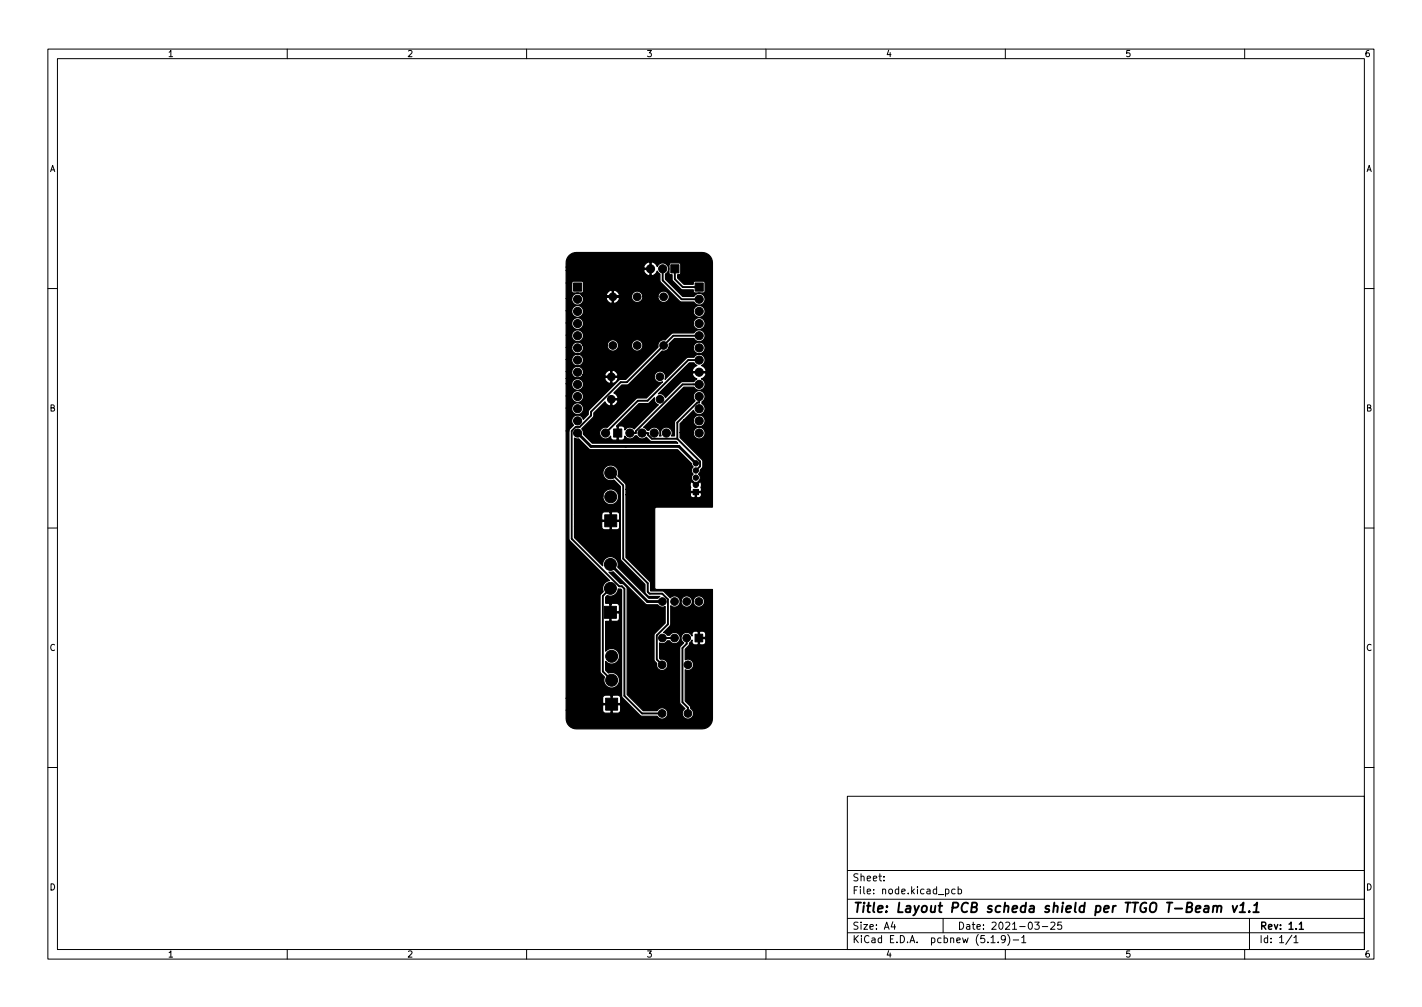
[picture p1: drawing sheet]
<svg xmlns="http://www.w3.org/2000/svg" width="297mm" height="210mm" viewBox="0 0 297 210" stroke-linecap="round" stroke-linejoin="round" font-family="sans-serif">
<defs><g id="words">
<text font-size="2.8" x="178" y="190.6">Title: Layout PCB scheda shield per TTGO T-Beam v1.1</text>
<g font-size="2.1">
<text x="178" y="184">Sheet:</text>
<text x="178" y="186.7">File: node.kicad_pcb</text>
<text x="178" y="196.9">KiCad E.D.A. pcbnew (5.1.9)-1</text>
<text x="178" y="194.1">Size: A4</text>
<text x="200" y="194.1">Date: 2021-03-25</text>
<text x="263" y="194.1">Rev: 1.1</text>
<text x="263" y="196.9">Id: 1/1</text>
</g>
<g font-size="1.8">
<text x="35" y="11.9">1</text>
<text x="85" y="11.9">2</text>
<text x="135" y="11.9">3</text>
<text x="185" y="11.9">4</text>
<text x="235" y="11.9">5</text>
<text x="285" y="11.9">6</text>
<text x="10.3" y="35.9">A</text>
<text x="285.3" y="35.9">A</text>
<text x="10.3" y="85.9">B</text>
<text x="285.3" y="85.9">B</text>
<text x="10.3" y="135.9">C</text>
<text x="285.3" y="135.9">C</text>
<text x="10.3" y="185.9">D</text>
<text x="285.3" y="185.9">D</text>
<text x="35" y="199.9">1</text>
<text x="85" y="199.9">2</text>
<text x="135" y="199.9">3</text>
<text x="185" y="199.9">4</text>
<text x="235" y="199.9">5</text>
<text x="285" y="199.9">6</text>
</g>
</g></defs>
<g fill="none" stroke="#000" stroke-width=".21">
<path d="M10 10.2h277v190.1h-277zM12 12.2h273v186.1h-273zM60 10.2v2M110 10.2v2M160 10.2v2M210 10.2v2M260 10.2v2M10 60.2h2M285 60.2h2M10 110.2h2M285 110.2h2M10 160.2h2"/>
<path d="M177 166.3h108v32h-108zM285 160.2h2M60 198.3v2M110 198.3v2M160 198.3v2M177 194.8h108M177 191.8h108M177 187.8h108M177 181.8h108M184.6 183.8v.1M184.6 183v.1M186.5 192.5l-.4 1h1"/>
<path d="M186.9 193v1M197 191.8v3M197.5 185.7l.4-.1 .3 .3-.1 .7h-.6M199.5 185.7l-.4-.1-.3 .3 .1 .7h.6M200.1 185.7l.5-.1 .3 .3-.2 .7h-.6M200.1 185.1v1.5M207 196.8h.9M208.5 196.7v.1M210 198.3v2M210 196l-.3 .3-.4-.1-.2-.2 .2-.6 .4-.1 .2 .2a.99 .99 0 0 1-.3 1.3h-.3M210.5 195.1a1.72 1.72 0 0 1 0 2.3M211.6 196.3h1.2"/>
<path d="M213.4 195.8l.5-.5v1.5M213.4 196.8h.9M216.1 192.5h1l-.5 .6 .4 .1v.7l-.2 .1-.7-.1M217.7 193.5h1.2M219.5 192.7l.6-.2 .3 .5-1 1h1M221.7 192.5h-.7l-.1 .7 .2-.1 .5 .1 .2 .2-.1 .5-.2 .1-.6-.1M260 198.3v2M261 191.8v6.5M269.9 195.3l-1.3 1.9M270.3 195.8l.4-.5v1.5M270.3 196.8h.8"/>
</g>
<path d="M271.4 193l.4-.5v1.5M271.4 194h.9" fill="none" stroke="#000" stroke-width=".3"/>
<g fill="none" stroke="#000" stroke-width=".4">
<path d="M138.4 56.1v2.4l4 4h3.6M141 56.1v2.2l1.6 1.6h3.4M146 75.2h-2.2l-8.5 8.5h-2.1l-6.7 6.7M146 70.1h-5.3l-9.7 9.7h-1.4l-6.1 6.2v.8l-2.4 2.3h-.8l-.9 .9v22.5l9.9 9.9h.6l.5 .5v22.4l3.7 3.7h4.2M127.6 98.7l2.6 2.6v15.3l5.1 5.2v1.8l.4 .4h2.6l1.2 1.2v5.1l-2.3 2.4v5l1.1 1.1M134.1 90.4h1.3v.4l.8 .8h5.3M141.5 91.6l4.7 4.8v1l-.8 .8M146 80.3h-3.4l-9.8 9.7v.4h-1.2M146 82.8v1.2h-.3l-4.2 4.2v3.4M127.5 122.9l-1.6 1.5v15.8l1.9 1.8M138.4 133.2h2.5M143.4 133.2v1.2l-.8 .9v11.3l1.1 1.2v1.2"/>
<path d="M251.7 189.2h.7v1.3M252.5 189.6l-.7 .1a.4 .4 0 0 0-.3 .3 .4 .4 0 0 0 .2 .5l.7-.1M253.5 189.3l.3-.2 .4 .1v1.3M253.5 189.1l-.2 1.4M254.3 189.4a.5 .5 0 0 1 .8-.2l-.1 1.3M257.5 189.1l.3 1.4 .6-1.4M258.9 190.5h1.2M259.1 189l.7-.5-.3 2M261 190.3l-.1 .2M261.8 190.5h1.1M262 189l.6-.5-.2 2"/>
</g>
<g fill="#000" stroke="#000" stroke-width=".21">
<path d="M119.8 59.1h1.7v1.7h-1.7zM140.1 55.3h1.7v1.7h-1.7zM145.2 59.1h1.7v1.7h-1.7zM128.2 89.6h1.7v1.7h-1.7zM126.3 107.5h2.5v2.5h-2.5zM144.8 102.2h1.1v1.1h-1.1zM126.3 126.6h2.5v2.5h-2.5zM145.2 132.4h1.6v1.6h-1.6zM126.5 145.8h2.5v2.5h-2.5z"/>
<circle cx="135.9" cy="56.1" r=".85"/>
<circle cx="138.4" cy="56.1" r=".85"/>
<circle cx="120.6" cy="75.2" r=".85"/>
<circle cx="120.6" cy="65" r=".85"/>
<circle cx="120.6" cy="62.5" r=".85"/>
<circle cx="120.6" cy="77.7" r=".85"/>
<circle cx="120.6" cy="67.6" r=".85"/>
<circle cx="120.6" cy="72.6" r=".85"/>
<circle cx="120.6" cy="70.1" r=".85"/>
<circle cx="127.7" cy="78.7" r=".8"/>
<circle cx="128" cy="72.1" r=".8"/>
<circle cx="128" cy="62" r=".8"/>
<circle cx="133.1" cy="62" r=".8"/>
<circle cx="133.1" cy="72.1" r=".8"/>
<circle cx="137.9" cy="78.7" r=".8"/>
<circle cx="138.6" cy="72.1" r=".8"/>
<circle cx="138.6" cy="62" r=".8"/>
<circle cx="146" cy="70.1" r=".85"/>
<circle cx="146" cy="62.5" r=".85"/>
<circle cx="146" cy="72.6" r=".85"/>
<circle cx="146" cy="75.2" r=".85"/>
<circle cx="146" cy="65" r=".85"/>
<circle cx="146" cy="77.7" r=".85"/>
<circle cx="146" cy="67.6" r=".85"/>
<circle cx="120.6" cy="87.9" r=".85"/>
<circle cx="120.6" cy="85.3" r=".85"/>
<circle cx="120.6" cy="90.4" r=".85"/>
<circle cx="120.6" cy="80.3" r=".85"/>
<circle cx="120.6" cy="82.8" r=".85"/>
<circle cx="126.5" cy="90.4" r=".85"/>
<circle cx="127.6" cy="98.7" r="1.25"/>
<circle cx="127.7" cy="83.4" r=".8"/>
<circle cx="131.6" cy="90.4" r=".85"/>
<circle cx="134.1" cy="90.4" r=".85"/>
<circle cx="136.7" cy="90.4" r=".85"/>
<circle cx="137.9" cy="83.4" r=".8"/>
<circle cx="139.2" cy="90.4" r=".85"/>
<circle cx="145.4" cy="96.7" r=".55"/>
<circle cx="145.4" cy="99.7" r=".55"/>
<circle cx="145.4" cy="98.2" r=".55"/>
<circle cx="146" cy="82.8" r=".85"/>
<circle cx="146" cy="87.9" r=".85"/>
<circle cx="146" cy="85.3" r=".85"/>
<circle cx="146" cy="90.4" r=".85"/>
<circle cx="146" cy="80.3" r=".85"/>
<circle cx="127.5" cy="117.9" r="1.25"/>
<circle cx="127.6" cy="103.7" r="1.25"/>
<circle cx="145.4" cy="101.2" r=".55"/>
<circle cx="127.5" cy="122.9" r="1.25"/>
<circle cx="127.8" cy="137" r="1.25"/>
<circle cx="138.3" cy="138.8" r=".8"/>
<circle cx="138.4" cy="125.6" r=".8"/>
<circle cx="138.4" cy="133.2" r=".8"/>
<circle cx="140.9" cy="133.2" r=".8"/>
<circle cx="140.9" cy="125.6" r=".8"/>
<circle cx="143.4" cy="125.6" r=".8"/>
<circle cx="143.4" cy="133.2" r=".8"/>
<circle cx="143.7" cy="138.8" r=".8"/>
<circle cx="146" cy="125.6" r=".8"/>
<circle cx="127.8" cy="142" r="1.25"/>
<circle cx="138.3" cy="149" r=".8"/>
<circle cx="143.7" cy="149" r=".8"/>
</g>
<path d="M120.6 90.4l2.8 2.8h18.4l3.6 3.5M127.5 117.9l7.8 7.7h3.1" fill="none" stroke="#000" stroke-width=".6"/>
<path d="M118.9 53.4a2.15 2.15 0 0 1 1.5-.7l26.7 .1a2.14 2.14 0 0 1 1.7 2.1v51h-11.6l-.3 .1-.1 .3v16.6l.4 .2h11.6v26.9a2.14 2.14 0 0 1-2.1 2.2l-26.7-.1a2.14 2.14 0 0 1-1.7-2.1v-1.7h7.6a.64 .64 0 0 0 .6 .6h1l.1-.1v-1.6h.3v1.6l.1 .1h1.3l.3-.5v-1.1l-.1-.1h-3.5l-.1 .1v1h-7.6v-2.5h7.6v.9l.1 .2h1.6v-1.6h.3v1.6h1.6l.1-.2v-.9a.64 .64 0 0 0-.6-.7h-1l-.1 .2-.4-.2-1.1 .1-.3 .1-.2 .5h-7.6v-55.8h.5l.1 22.6 8.4 8.6-.3 .1a1.63 1.63 0 0 0-1 2.2l-.6 .6-.1 .3v15.8l.1 .3 .9 .9-.1 .2a1.64 1.64 0 0 0 1.5 2.1 1.64 1.64 0 0 0 1.7-2 1.64 1.64 0 0 0-2.3-1.2l-.6-.5v-1.9a1.64 1.64 0 0 0 2.4 .1 1.64 1.64 0 0 0 0-2.4 1.64 1.64 0 0 0-2.4 .2v-6.3h.7l.2-.1v-1.6h.2v1.6l.2 .1h1a.64 .64 0 0 0 .6-.6v-1l-.2-.1h-1.8v-1.9h.2v1.6h1.6l.2-.1v-1.1l-.2-.4-.3-.1h-1.1l-.4 .1-.2-.1h-.7v-1.3l.3-.4a1.63 1.63 0 0 0 2.3-1.3h.6l.1 .2 .1 22.3 3.9 4h3.5a1.19 1.19 0 0 0 1.8 .4 1.19 1.19 0 0 0 0-1.8 1.19 1.19 0 0 0-1.8 .3h-2.9l-3.4-3.4v-22.2l-.8-.9-.6-.1-2.4-2.3 .9-.1 6.8 6.8 2.5 .2a1.18 1.18 0 0 0 1.5 .2v3.5l-2.3 2.4v5.2l.1 .3 .5 .5a1.19 1.19 0 0 0 1 1.5 1.19 1.19 0 0 0 1.3-1.3 1.19 1.19 0 0 0-1.5-1l-.2-.2v-2.2h4.2v11.3l.1 .4 1 1a1.18 1.18 0 0 0-.3 1.8 1.18 1.18 0 0 0 1.8-.1 1.18 1.18 0 0 0-.3-1.8l-.1-.5-1.1-1v-6.6a1.19 1.19 0 0 0 1.8-1 1.19 1.19 0 0 0-1.8-1v-2.3l.8-.8 .1-.5 .6-.6a.76 .76 0 0 0 .5 1l.6 .1 .2-.2v-1.2h.2v1.2l.2 .2h.5a.64 .64 0 0 0 .6-.7v-.5l-.1-.2h-1.5l.1-1.4h.2v1.2h1.2l.1-.2v-.6l-.2-.3-.4-.2h-.5l-.2 .1-.9-.1a.64 .64 0 0 0-.7 .6l.1 .4-.1-.1a1.18 1.18 0 0 0-1.9-.4 1.18 1.18 0 0 0 .2 1.9l-.7 .8-.1 .3h-4.2v-1a1.18 1.18 0 0 0 1.6-.5h.5l.1 .2a1.19 1.19 0 0 0 1.8 0 1.19 1.19 0 0 0-.2-1.7 1.19 1.19 0 0 0-1.7 .3h-.5l-.3-.3-.5-.2 1.5-1.7 .1-3.9a1.19 1.19 0 0 0 1.3 .1 1.19 1.19 0 0 0 .6-1.1h.2v.2a1.19 1.19 0 0 0 1.3 1.1 1.19 1.19 0 0 0 1-1.3h.2v.2a1.19 1.19 0 0 0 1.8 .9 1.19 1.19 0 0 0 0-2 1.19 1.19 0 0 0-1.8 .9h-.2v-.2a1.19 1.19 0 0 0-1.3-.9 1.19 1.19 0 0 0-1 1.1h-.2l-.1-.2a1.18 1.18 0 0 0-2-.5l-1.4-1.4h-2.7l-.1-1.9-5-5.1v-13.1h13.4a.64 .64 0 0 0 .3 .6 .64 .64 0 0 0 .7-.1v-.9h.3v.9l.1 .1a.67 .67 0 0 0 .8-.2 .67 .67 0 0 0 0-.8h-2.1l-.1 .4h-13.4v-1.1h13.4l.1 .4h2.1l.1-.1-.1-.7 .1-.6a.42 .42 0 0 0-.3-.6l-.8 .8-.9-.8a.82 .82 0 0 0-.2 1.2l-.1 .4h-13.4l-.1-1.2-1.6-1.6v-.2a1.64 1.64 0 0 0-1.4-2.1 1.64 1.64 0 0 0-1.7 1.9 1.64 1.64 0 0 0 2.2 1.2l1.4 1.4v15.3l5.1 5.1v1.7l.6 .7 .4 .1h2.1l-.4 .4h-1.9l-6.5-6.5a1.63 1.63 0 0 0-1.4-2.2 1.63 1.63 0 0 0-1.7 2l-5.9-5.9v-2.3h5.7l.1 .3 .3 .3h1.2l.1-.1v-1.6h.3v1.6l.2 .1h.9a.64 .64 0 0 0 .7-.6v-1l-.2-.1h-3.5l-.1 .1v1h-5.7v-2.5h5.7v1l.1 .1h1.6v-1.6h.3v1.6h1.6l.2-.1-.1-1.1-.3-.5h-1.2l-.5 .1-.1-.1-1-.1a.64 .64 0 0 0-.6 .7h-5.7v-3.9h5.9v.3a1.64 1.64 0 0 0 2.5 1.2 1.64 1.64 0 0 0 0-2.8 1.64 1.64 0 0 0-2.5 1.3h-5.9v-12.1l.9 .1 2.4 2.3h18.2l2.9 2.9 .4 .7a.93 .93 0 0 0 0 1.5 .93 .93 0 0 0-.1 1.4l.7 .7 .6-.7a.93 .93 0 0 0-.1-1.4l.3-.3 .1-.6 .5-.5v-1.5l-4.7-4.7v-1.1h2.7a1.24 1.24 0 0 0 1.7 1.3 1.24 1.24 0 0 0 .4-2.1 1.24 1.24 0 0 0-2 .6l-.1 .2h-2.7v-1.8l.7-.7h2v.2a1.24 1.24 0 0 0 1.9 .9 1.24 1.24 0 0 0 0-2.1 1.24 1.24 0 0 0-1.9 1h-2l2.1-2.1a1.26 1.26 0 0 0 2 .6 1.26 1.26 0 0 0-.3-2.1v-.3a1.23 1.23 0 0 0 .5-1.8 1.23 1.23 0 0 0-1.8-.2 1.23 1.23 0 0 0-.1 1.8l-4.2 4.2-.1 3.1h-.6a1.24 1.24 0 0 0-1.1-1.8 1.24 1.24 0 0 0-1.1 1.8h-.4a1.27 1.27 0 0 0-.5-1.7 1.27 1.27 0 0 0-1.7 .5h-.3l-.8-.6 8.4-8.4h2.2a1.23 1.23 0 0 0 2 .3 1.23 1.23 0 0 0-.5-2l.8-.6 .2-.4-.1-.3h-2.7a1.04 1.04 0 0 0 .9 1.3l-.6 .6-2.7 .1-3.3 3.2a1.18 1.18 0 0 0-1.5-.8l6.5-6.4h1l.6 .5-.6 .4a.67 .67 0 0 0-.3 .9h2.7l.1-.2-.2-.4-.8-.7a1.23 1.23 0 0 0 .5-2 1.23 1.23 0 0 0-2 .3l-1.6 .1-4.5 4.5 .1-.2a1.19 1.19 0 0 0-1.1-1.5 1.19 1.19 0 0 0-1.2 1.4 1.19 1.19 0 0 0 1.7 .8l-3.4 3.4h-1.8l-.4 .2-5.9 5.9a1.24 1.24 0 0 0-1.6 .8 1.24 1.24 0 0 0 .6 1.5 1.24 1.24 0 0 0 1.6-.4 .68 .68 0 0 0 .7 .8h.5l.2-.2v-2.6l-.1-.1 4.7-4.7 2-.1 1.2-1.2a1.18 1.18 0 0 0 .8 1.5l-5 5.1-.1-.1a1.23 1.23 0 0 0-1.9 .3 .68 .68 0 0 0-.6-.9h-.6l-.1 .2v2.6l.1 .2h.7a.69 .69 0 0 0 .5-.8 1.23 1.23 0 0 0 2.2-.1h.3a1.23 1.23 0 0 0 2 .3l1 .9h5.2l.4 .3h-17.9l-1.8-1.8-.1-.6-.3-.6 2.4-2.3 .1-.3v-.7l2.4-2.3 .4 .6 .6 .3 .2-.2v-1.1h.2v1.1a.95 .95 0 0 0 1.2-1.1h-1.4v-.3h1.4l.1-.2-.3-.6-.6-.4 1.7-1.6h1.2l.3-.2 6.9-6.9a1.18 1.18 0 0 0 1.4-.8h5.1v.3a1.24 1.24 0 0 0 1.9 .9 1.24 1.24 0 0 0 0-2.1 1.24 1.24 0 0 0-1.9 .9h-5.1l.1-.7 1.1-1.1h4.1a1.24 1.24 0 0 0 1.8 .4 1.24 1.24 0 0 0 0-2 1.24 1.24 0 0 0-1.8 .4h-4.5l-1.6 1.5-.2-.1a1.18 1.18 0 0 0-1.2 1.5l-6.8 6.8h-1.2l-.3 .2-6.1 6.2-.2 .3v.6l-1.1 1.1a1.23 1.23 0 0 0-1.8-.8 1.23 1.23 0 0 0-.2 2l-.9 .8-.1 .4h-.5v-4.8h1.1a1.24 1.24 0 0 0 1.7 1.3 1.24 1.24 0 0 0 .4-2.1 1.24 1.24 0 0 0-2 .6l-.1 .2h-1.1v-2.5h1.1a1.24 1.24 0 0 0 1.7 1.3 1.24 1.24 0 0 0 .4-2.1 1.24 1.24 0 0 0-2 .5l-.1 .3h-1.1v-2.6h1.1a1.24 1.24 0 0 0 1.7 1.3 1.24 1.24 0 0 0 .4-2 1.24 1.24 0 0 0-2 .5l-.1 .2h-1.1v-1.1h8l.3 .6 .8 .5 .2-.2v-1.1h.2v1.1a.95 .95 0 0 0 1.2-1.1h-2.6l-.1 .2h-8v-1.4h1.1v.2a1.24 1.24 0 0 0 1 1.1 1.24 1.24 0 0 0 1.3-.6h4.6l.1 .2h1.2v-1.1h.2v1.1h1.2l.1-.2a1.17 1.17 0 0 0-1.5-.9 1.07 1.07 0 0 0-1.3 .9h-4.6a1.24 1.24 0 0 0-.7-1.8 1.24 1.24 0 0 0-1.6 1.1h-1.1v-2.5h1.1v.2a1.24 1.24 0 0 0 1.9 .9 1.24 1.24 0 0 0 0-2.1 1.24 1.24 0 0 0-1.9 1h-1.1v-2.6h1.1v.3a1.24 1.24 0 0 0 1.6 1 1.24 1.24 0 0 0 .7-1.8h5.1v.2a1.19 1.19 0 0 0 1.3 1.1 1.19 1.19 0 0 0 1.1-1.3h2.7v.2a1.19 1.19 0 0 0 1.8 .9 1.19 1.19 0 0 0 0-2 1.19 1.19 0 0 0-1.8 .9h-2.7v-.2a1.19 1.19 0 0 0-1.3-.9 1.19 1.19 0 0 0-1.1 1.1h-5.1l-.1-.1a1.24 1.24 0 0 0-1.3-.4 1.24 1.24 0 0 0-.9 1h-1.1v-2.5h1.1v.2a1.24 1.24 0 0 0 1.9 .9 1.24 1.24 0 0 0 0-2.1 1.24 1.24 0 0 0-1.9 1h-1.1v-2.6h1.1v.3a1.24 1.24 0 0 0 1.4 1.1 1.24 1.24 0 0 0 1.1-1.4h22.9v.3a1.24 1.24 0 0 0 1.9 .9 1.24 1.24 0 0 0 0-2.1 1.24 1.24 0 0 0-1.9 .9h-22.9l-.1-.2a1.24 1.24 0 0 0-1.3-.9 1.24 1.24 0 0 0-1.1 1.1h-1.1v-2.5h1.1v.2a1.24 1.24 0 0 0 1.4 1.1 1.24 1.24 0 0 0 1.1-1.3h22.9v.2a1.24 1.24 0 0 0 1.9 1 1.24 1.24 0 0 0 0-2.1 1.24 1.24 0 0 0-1.9 .9h-22.9l-.1-.2a1.24 1.24 0 0 0-1.3-.9 1.24 1.24 0 0 0-1.1 1.1h-1.1v-2.5h1.1v.2a1.24 1.24 0 0 0 1.4 1.1 1.24 1.24 0 0 0 1.1-1.4h4.7l.5 .7a.62 .62 0 0 0 .8 .2v-1.1h.2v1.1l.3 .2 .8-.6 .2-.5-.1-.2h-2.6l-.1 .2h-4.7l-.2-.4h10.2a1.19 1.19 0 0 0 1.2 1.3 1.19 1.19 0 0 0 1.2-1.3h3.1v.2a1.19 1.19 0 0 0 1.8 .9 1.19 1.19 0 0 0 0-2 1.19 1.19 0 0 0-1.8 .9h-3.1l-.1-.3a1.19 1.19 0 0 0-1.2-.8 1.19 1.19 0 0 0-1.1 1.1h-10.2l-.2-.3h5.1l.1 .2h1.2v-1.1h.2v1.1h1.2a.95 .95 0 0 0-1.2-1.1 1.15 1.15 0 0 0-1.5 .9l-5.2-.1a1.24 1.24 0 0 0-2 .9h-1.1v-3.3h1.1v1.7l.2 .3 1.9 .1 .4-.3v-1.9l-.3-.3h-1.8l-.3 .1-.1 .3h-1.1v-2.6h16.1l.5 .7 .6 .4 .3-.2v-1.1h-1.2l-.2 .2h-16.1v-.7h16.1l.2 .2h1.2v-1.2h.2v2.6a1.04 1.04 0 0 0 1.3-.8l.5 .6 .1 1.7 4.1 4 .4 .2h2.6a1.24 1.24 0 0 0 1.8 .3 1.24 1.24 0 0 0 0-1.9 1.24 1.24 0 0 0-1.8 .4h-2.4l-3.6-3.6v-1.1a1.23 1.23 0 0 0 .3-1.9h.4v1.8l.3 .2 .4 .1 .1 1.2 1.8 1.8 2.5 .1v.4l.3 .3h1.8l.3-.2 .1-1.9-.3-.4h-1.9l-.3 .2v.5h-1.9l-1.3-1.4v-.6l.4-.1 .2-.2v-1.8l-.2-.3-2-.1-.3 .4h-.4a1.22 1.22 0 0 0-2 .4 1.17 1.17 0 0 0-1.5-.9 1.08 1.08 0 0 0-1.4 1h-16.1v-.9a2.14 2.14 0 0 1 .6-1.5z" fill="#000" stroke="#000" stroke-width=".25"/>
<use href="#words"/>
</svg>
